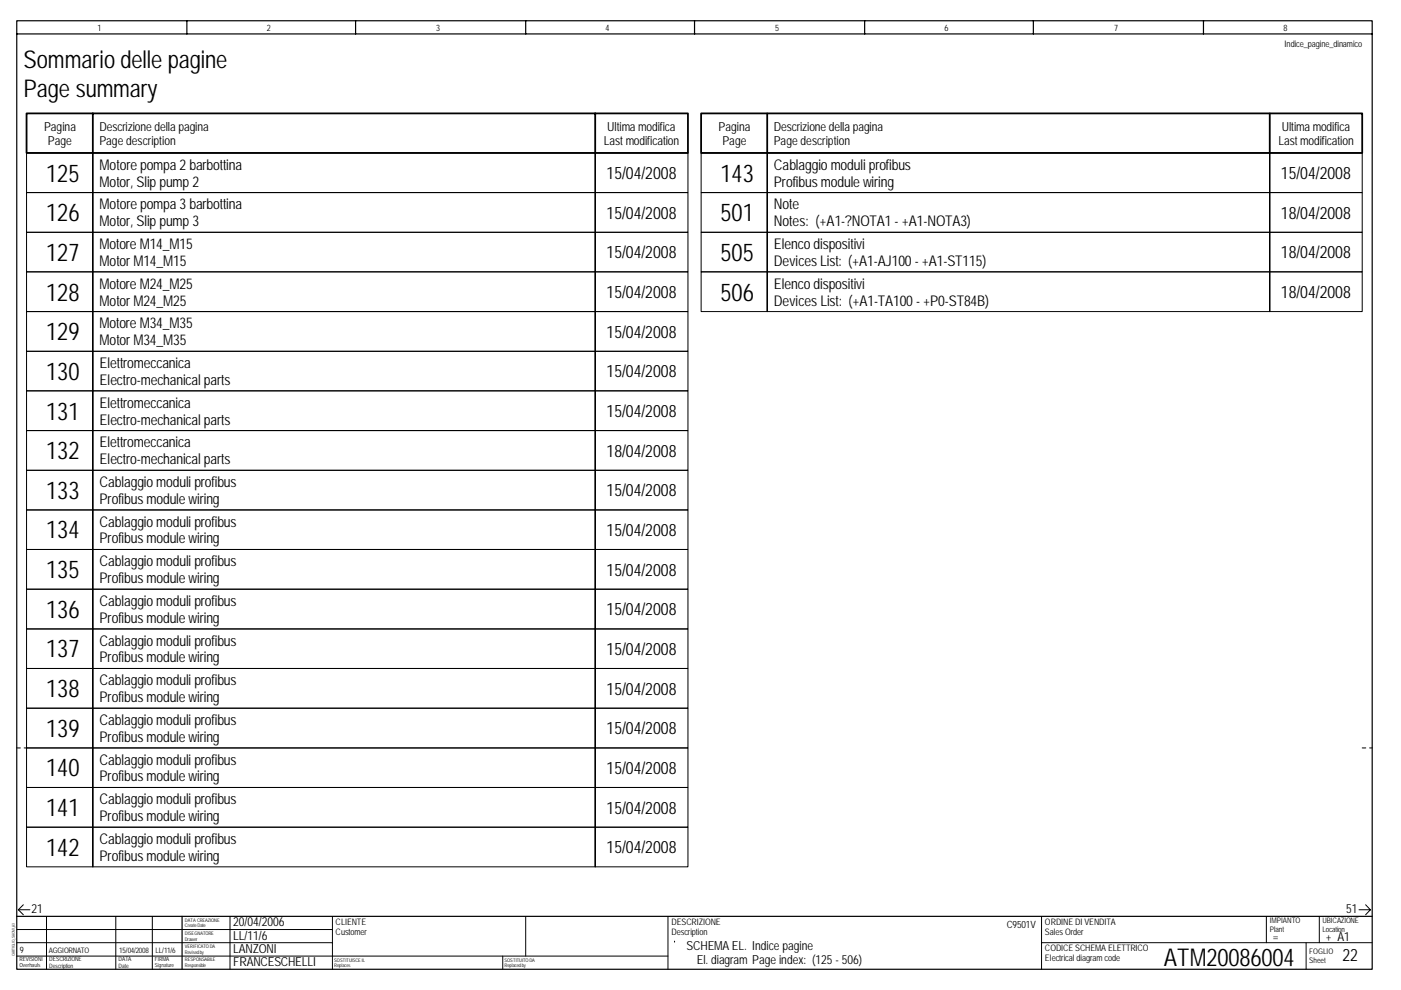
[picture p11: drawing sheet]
<svg xmlns="http://www.w3.org/2000/svg" width="297mm" height="210mm" viewBox="0 0 297 210" stroke-linecap="round" stroke-linejoin="round" font-family="sans-serif">
<defs><g id="words">
<g font-size="5.2">
<text x="4.9" y="14.5">Sommario delle pagine</text>
<text x="4.9" y="20.5">Page summary</text>
<text x="9.8" y="38.5">125</text>
<text x="152.8" y="38.5">143</text>
<text x="9.8" y="46.9">126</text>
<text x="152.8" y="46.9">501</text>
<text x="9.8" y="55.4">127</text>
<text x="152.8" y="55.4">505</text>
<text x="9.8" y="63.7">128</text>
<text x="152.8" y="63.7">506</text>
<text x="9.8" y="72.2">129</text>
<text x="9.8" y="80.6">130</text>
<text x="9.8" y="89">131</text>
<text x="9.8" y="97.4">132</text>
<text x="9.8" y="105.8">133</text>
<text x="9.8" y="114.2">134</text>
<text x="9.8" y="122.6">135</text>
<text x="9.8" y="131">136</text>
<text x="9.8" y="139.4">137</text>
<text x="9.8" y="147.8">138</text>
<text x="9.8" y="156.3">139</text>
<text x="9.8" y="164.6">140</text>
<text x="9.8" y="173.1">141</text>
<text x="9.8" y="181.5">142</text>
<text x="246.8" y="204.7">ATM20086004</text>
</g>
<g font-size="3.6">
<text x="128.6" y="38">15/04/2008</text>
<text x="271.5" y="38">15/04/2008</text>
<text x="128.6" y="46.4">15/04/2008</text>
<text x="271.5" y="46.4">18/04/2008</text>
<text x="128.6" y="54.8">15/04/2008</text>
<text x="271.5" y="54.8">18/04/2008</text>
<text x="128.6" y="63.2">15/04/2008</text>
<text x="271.5" y="63.2">18/04/2008</text>
<text x="128.6" y="71.6">15/04/2008</text>
<text x="128.6" y="80">15/04/2008</text>
<text x="128.6" y="88.4">15/04/2008</text>
<text x="128.6" y="96.8">18/04/2008</text>
<text x="128.6" y="105.2">15/04/2008</text>
<text x="128.6" y="113.6">15/04/2008</text>
<text x="128.6" y="122">15/04/2008</text>
<text x="128.6" y="130.4">15/04/2008</text>
<text x="128.6" y="138.9">15/04/2008</text>
<text x="128.6" y="147.3">15/04/2008</text>
<text x="128.6" y="155.7">15/04/2008</text>
<text x="128.6" y="164.1">15/04/2008</text>
<text x="128.6" y="172.5">15/04/2008</text>
<text x="128.6" y="180.9">15/04/2008</text>
<text x="284.6" y="203.7">22</text>
</g>
<g font-size="3.1">
<text x="21.1" y="36">Motore pompa 2 barbottina</text>
<text x="164.1" y="36">Cablaggio moduli profibus</text>
<text x="21.1" y="39.6">Motor, Slip pump 2</text>
<text x="164.1" y="39.6">Profibus module wiring</text>
<text x="21.1" y="44.4">Motore pompa 3 barbottina</text>
<text x="21.1" y="47.9">Motor, Slip pump 3</text>
<text x="164.1" y="44.4">Note</text>
<text x="164.1" y="47.9">Notes: (+A1-?NOTA1 - +A1-NOTA3)</text>
<text x="21.1" y="52.8">Motore M14_M15</text>
<text x="164.1" y="52.8">Elenco dispositivi</text>
<text x="21.1" y="56.4">Motor M14_M15</text>
<text x="164.1" y="56.4">Devices List: (+A1-AJ100 - +A1-ST115)</text>
<text x="21.1" y="61.2">Motore M24_M25</text>
<text x="21.1" y="64.8">Motor M24_M25</text>
<text x="164.1" y="61.2">Elenco dispositivi</text>
<text x="164.1" y="64.8">Devices List: (+A1-TA100 - +P0-ST84B)</text>
<text x="21.1" y="69.6">Motore M34_M35</text>
<text x="21.1" y="73.2">Motor M34_M35</text>
<text x="21.1" y="78">Elettromeccanica</text>
<text x="21.1" y="81.6">Electro-mechanical parts</text>
<text x="21.1" y="86.4">Elettromeccanica</text>
<text x="21.1" y="90">Electro-mechanical parts</text>
<text x="21.1" y="94.8">Elettromeccanica</text>
<text x="21.1" y="98.4">Electro-mechanical parts</text>
<text x="21.1" y="103.3">Cablaggio moduli profibus</text>
<text x="21.1" y="106.8">Profibus module wiring</text>
<text x="21.1" y="111.6">Cablaggio moduli profibus</text>
<text x="21.1" y="115.2">Profibus module wiring</text>
<text x="21.1" y="120.1">Cablaggio moduli profibus</text>
<text x="21.1" y="123.6">Profibus module wiring</text>
<text x="21.1" y="128.5">Cablaggio moduli profibus</text>
<text x="21.1" y="132">Profibus module wiring</text>
<text x="21.1" y="136.9">Cablaggio moduli profibus</text>
<text x="21.1" y="140.5">Profibus module wiring</text>
<text x="21.1" y="145.3">Cablaggio moduli profibus</text>
<text x="21.1" y="148.8">Profibus module wiring</text>
<text x="21.1" y="153.7">Cablaggio moduli profibus</text>
<text x="21.1" y="157.3">Profibus module wiring</text>
<text x="21.1" y="162.1">Cablaggio moduli profibus</text>
<text x="21.1" y="165.7">Profibus module wiring</text>
<text x="21.1" y="170.5">Cablaggio moduli profibus</text>
<text x="21.1" y="174.1">Profibus module wiring</text>
<text x="21.1" y="178.9">Cablaggio moduli profibus</text>
<text x="21.1" y="182.5">Profibus module wiring</text>
</g>
<g font-size="2.7">
<text x="9.4" y="27.7">Pagina</text>
<text x="21.1" y="27.7">Descrizione della pagina</text>
<text x="128.7" y="27.7">Ultima modifica</text>
<text x="152.3" y="27.7">Pagina</text>
<text x="164.1" y="27.7">Descrizione della pagina</text>
<text x="271.8" y="27.7">Ultima modifica</text>
<text x="10.2" y="30.6">Page</text>
<text x="21.1" y="30.6">Page description</text>
<text x="128" y="30.6">Last modification</text>
<text x="153.2" y="30.6">Page</text>
<text x="164.1" y="30.6">Page description</text>
<text x="271" y="30.6">Last modification</text>
<text x="6.7" y="193.6">21</text>
<text x="49.4" y="196.4">20/04/2006</text>
<text x="285.4" y="193.6">51</text>
<text x="49.4" y="202">LANZONI</text>
<text x="49.4" y="199.2">LL/11/6</text>
<text x="145.6" y="201.4">SCHEMA EL. Indice pagine</text>
<text x="49.4" y="204.8">FRANCESCHELLI</text>
<text x="147.7" y="204.4">El. diagram Page index: (125 - 506)</text>
</g>
<g font-size="2.6">
<text x="269.9" y="199.5">=</text>
<text x="281.1" y="199.5">+ A1</text>
</g>
<text font-size="2.1" x="213.5" y="196.7">C9501V</text>
<g font-size="1.9">
<text x="20.7" y="6.5">1</text>
<text x="56.6" y="6.5">2</text>
<text x="92.5" y="6.5">3</text>
<text x="128.4" y="6.5">4</text>
<text x="164.4" y="6.5">5</text>
<text x="200.3" y="6.5">6</text>
<text x="236.2" y="6.5">7</text>
<text x="272.1" y="6.5">8</text>
<text x="272.3" y="10">Indice_pagine_dinamico</text>
<text x="71.2" y="196">CLIENTE</text>
<text x="142.3" y="196">DESCRIZIONE</text>
<text x="221.5" y="196">ORDINE DI VENDITA</text>
<text x="4.2" y="202">9</text>
<text x="71.2" y="198.2">Customer</text>
<text x="142.3" y="198.2">Description</text>
<text x="221.5" y="201.7">CODICE SCHEMA ELETTRICO</text>
<text x="221.5" y="203.8">Electrical diagram code</text>
<text x="221.5" y="198.2">Sales Order</text>
</g>
<g font-size="1.6">
<text x="269.2" y="195.7">IMPIANTO</text>
<text x="269.2" y="197.5">Plant</text>
<text x="280.4" y="195.7">UBICAZIONE</text>
<text x="280.4" y="197.5">Location</text>
<text x="10.3" y="202">AGGIORNATO</text>
<text x="25.3" y="202">15/04/2008</text>
<text x="33" y="202">LL/11/6</text>
<text x="277.6" y="202.4">FOGLIO</text>
<text x="277.6" y="204.2">Sheet</text>
</g>
<g font-size="1.3">
<text x="10.4" y="203.8">DESCRIZIONE</text>
<text x="25.1" y="203.8">DATA</text>
<text x="10.4" y="205.3">Description</text>
<text x="25.1" y="205.3">Date</text>
</g>
<g font-size="1.2">
<text x="4.1" y="203.8">REVISIONI</text>
<text x="32.8" y="203.8">FIRMA</text>
<text x="4.1" y="205.1">Overhauls</text>
<text x="32.8" y="205.1">Signature</text>
</g>
<g font-size="1">
<text x="39.2" y="195.4">DATA CREAZIONE</text>
<text x="39.2" y="196.6">Create Date</text>
<text x="39.2" y="198.2">DISEGNATORE</text>
<text x="39.2" y="199.4">Drawer</text>
<text x="39.2" y="201">VERIFICATO DA</text>
<text x="39.2" y="202.2">Revised by</text>
<text x="39.2" y="203.8">RESPONSABILE</text>
<text x="70.8" y="203.9">SOSTITUISCE IL</text>
<text x="106.9" y="203.9">SOSTITUITO DA</text>
<text x="39.2" y="205">Responsible</text>
<text x="70.8" y="205.1">Replaces</text>
<text x="106.9" y="205.1">Replaced by</text>
</g>
<text font-size=".8" x="3.2" y="202.8" transform="rotate(-90 3.2 202.8)">CARTIGLIO_SACMI_A3</text>
</g></defs>
<path d="M3.6 4.4h287.3v201.1h-287.3zM3.6 7.2h287.3M39.6 4.4v2.8M75.4 4.4v2.8M111.5 4.4v2.8M147.3 4.4v2.8M183.3 4.4v2.8M219.1 4.4v2.8M255.2 4.4v2.8M3.6 194.3h287.3M38.6 194.3v11.2" fill="none" stroke="#000" stroke-width=".25"/>
<g fill="none" stroke="#000" stroke-width=".21">
<path d="M3.6 197.1h66.9M3.6 199.9h66.9M3.9 192.9l1 1.1M3.9 192.9h2.4M4.9 191.8l-1 1.1M9.9 194.3v11.2M24.6 194.3v11.2M32.3 194.3v11.2M48.8 194.3v11.2M70.5 194.3v11.2M111.5 194.3v8.4M288.1 192.9h2.5"/>
<path d="M289.5 191.8l1.1 1.1M290.6 192.9l-1.1 1.1M3.6 202.7h138M106.6 202.7v2.8"/>
</g>
<path d="M3.6 158.6h2M288.8 158.6h2.1" fill="none" stroke="#000" stroke-width=".21" stroke-dasharray=".8 .8"/>
<path d="M113.9 195h26v7h-26z" fill="#fff"/>
<g fill="none" stroke="#000" stroke-width=".21">
<path d="M5.6 32.4h140.3v8.4h-140.3zM148.7 32.4h140.1v8.4h-140.1zM5.6 40.8h140.3v8.5h-140.3zM5.6 49.3h140.3v8.3h-140.3zM5.6 57.6h140.3v8.5h-140.3zM19.7 40.8v-8.4v8.4M19.7 49.3v-8.5v8.5M19.7 57.6v-8.3v8.3M126.2 40.8v-8.4v8.4M126.2 49.3v-8.5v8.5M126.2 57.6v-8.3v8.3M148.7 40.8h140.1v8.5h-140.1z"/>
<path d="M148.7 49.3h140.1v8.3h-140.1zM148.7 57.6h140.1v8.5h-140.1zM162.7 40.8v-8.4v8.4M162.7 49.3v-8.5v8.5M162.7 57.6v-8.3v8.3M269.2 40.8v-8.4v8.4M269.2 49.3v-8.5v8.5M269.2 57.6v-8.3v8.3M5.6 66.1h140.3v8.4h-140.3zM5.6 74.5h140.3v8.4h-140.3zM19.7 66.1v-8.5v8.5M19.7 74.5v-8.4v8.4"/>
<path d="M126.2 66.1v-8.5v8.5M126.2 74.5v-8.4v8.4M162.7 66.1v-8.5v8.5M269.2 66.1v-8.5v8.5M5.6 82.9h140.3v8.4h-140.3zM5.6 91.3h140.3v8.4h-140.3zM5.6 99.7h140.3v8.4h-140.3zM19.7 82.9v-8.4v8.4M19.7 91.3v-8.4v8.4M19.7 99.7v-8.4v8.4M126.2 82.9v-8.4v8.4M126.2 91.3v-8.4v8.4"/>
<path d="M126.2 99.7v-8.4v8.4M5.6 108.1h140.3v8.4h-140.3zM5.6 116.5h140.3v8.4h-140.3zM19.7 108.1v-8.4v8.4M19.7 116.5v-8.4v8.4M126.2 108.1v-8.4v8.4M126.2 116.5v-8.4v8.4M5.6 124.9h140.3v8.4h-140.3zM5.6 133.3h140.3v8.4h-140.3zM19.7 124.9v-8.4v8.4M19.7 133.3v-8.4v8.4M126.2 124.9v-8.4v8.4"/>
<path d="M126.2 133.3v-8.4v8.4M5.6 141.7h140.3v8.5h-140.3zM5.6 150.2h140.3v8.4h-140.3zM5.6 158.6h140.3v8.4h-140.3zM19.7 141.7v-8.4v8.4M19.7 150.2v-8.5v8.5M19.7 158.6v-8.4v8.4M126.2 141.7v-8.4v8.4M126.2 150.2v-8.5v8.5M126.2 158.6v-8.4v8.4M5.6 167h140.3v8.4h-140.3zM5.6 175.4h140.3v8.4h-140.3z"/>
<path d="M19.7 167v-8.4v8.4M19.7 175.4v-8.4v8.4M126.2 167v-8.4v8.4M126.2 175.4v-8.4v8.4M19.7 183.8v-8.4v8.4M126.2 183.8v-8.4v8.4M141.6 194.3v11.2M143 199.5h.1M220.8 199.9h70.1M220.8 194.3v11.2M268.5 194.3v5.6M276.9 199.9v5.6"/>
<path d="M279.7 194.3v5.6"/>
</g>
<path d="M5.6 24h140.3v8.4h-140.3zM19.7 24v8.4M126.2 24v8.4M148.7 24h140.1v8.4h-140.1zM162.7 24v8.4M269.2 24v8.4" fill="none" stroke="#000" stroke-width=".38"/>
<use href="#words"/>
</svg>
